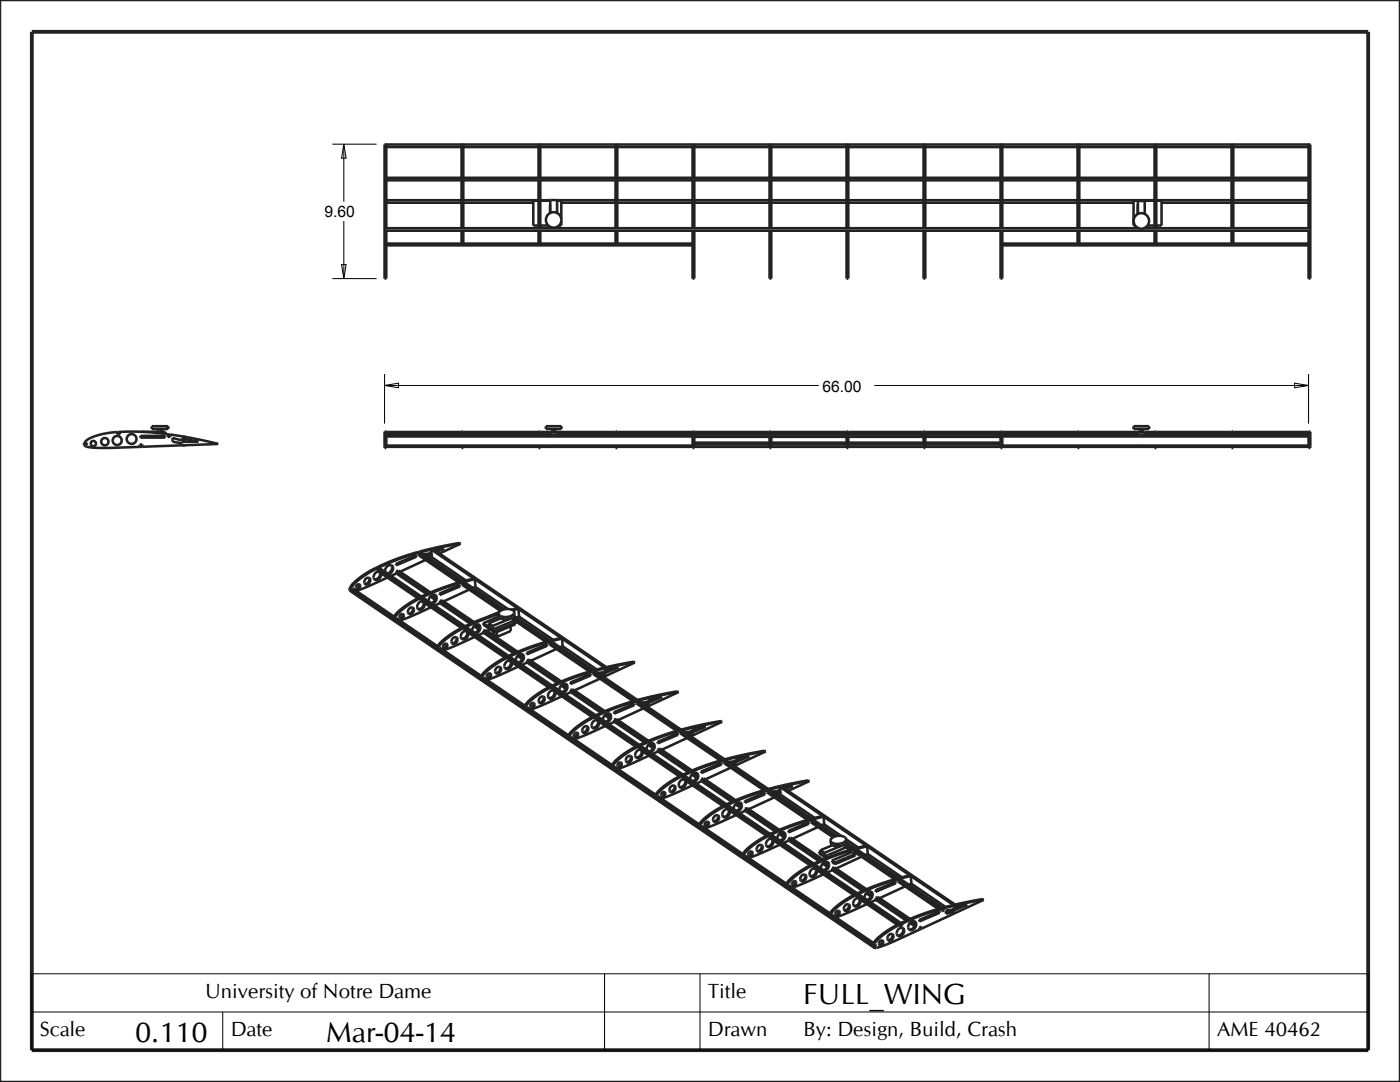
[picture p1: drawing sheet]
<svg xmlns="http://www.w3.org/2000/svg" width="279mm" height="216mm" viewBox="0 0 279 216" stroke-linecap="round" stroke-linejoin="round" font-family="sans-serif">
<defs><g id="words">
<g font-size="5.8">
<text x="160.3" y="200.3">FULL_WING</text>
<text x="27" y="207.9">0.110</text>
<text x="65.1" y="207.9">Mar-04-14</text>
</g>
<g font-size="4.1">
<text x="40.9" y="199.1">University of Notre Dame</text>
<text x="141.3" y="199.1">Title</text>
<text x="7.9" y="206.7">Scale</text>
<text x="46" y="206.7">Date</text>
<text x="141.3" y="206.7">Drawn</text>
<text x="160.3" y="206.7">By: Design, Build, Crash</text>
<text x="242.9" y="206.7">AME 40462</text>
</g>
<g font-size="3.1">
<text x="64.8" y="43.4">9.60</text>
<text x="164.1" y="78.1">66.00</text>
</g>
</g></defs>
<g fill="none" stroke="#222226" stroke-width=".51">
<path d="M0 0h279.4v215.9h-279.4zM76.7 28.9h.4v6.6M76.7 36h184.8M76.7 35.5h184.8M77.1 36v9.5M77.1 39.9h15M77.1 29.3h15M92.1 35.5v-6.6h.4v6.6M92.1 36v9.5M92.5 36v9.5M92.5 39.9h15M92.5 29.3h15"/>
<path d="M107.5 35.5v-6.6h.3v6.6M107.5 36v9.5M107.8 36v9.5M107.8 39.9h2M107.8 29.3h15M111.2 39.9h11.6M122.8 35.5v-6.6h.4v6.6M122.8 36v9.5M123.2 36v9.5M123.2 39.9h15M123.2 29.3h15M138.2 35.5v-6.6h.4v6.6"/>
<path d="M138.2 36v9.5M138.6 36v9.5M138.6 39.9h15M138.6 29.3h15M153.6 35.5v-6.6h.3v6.6M153.6 36v9.5M153.9 36v9.5M153.9 39.9h15M153.9 29.3h15M168.9 35.5v-6.6h.4v6.6M168.9 36v9.5M169.3 36v9.5"/>
<path d="M169.3 39.9h15M169.3 29.3h15M184.3 35.5v-6.6h.4v6.6M184.3 36v9.5M184.7 39.9h15M184.7 29.3h15M184.7 36v9.5M199.7 35.5v-6.6h.3v6.6M199.7 36v9.5M200 39.9h15M200 29.3h15M200 36v9.5"/>
<path d="M215 35.5v-6.6h.4v6.6M215 36v9.5M215.4 39.9h15M215.4 29.3h15M215.4 36v9.5M230.4 35.5v-6.6h.4v6.6M230.4 36v9.5M230.8 39.9h15M230.8 29.3h15M230.8 36v9.5M245.8 35.5v-6.6h.3v6.6M245.8 36v9.5"/>
<path d="M246.1 39.9h15M246.1 29.3h15M246.1 36v9.5M261.1 36v9.5M261.5 28.9h-.4v6.6M76.7 46h184.8M76.7 45.5h150.5M77.1 46v9.6h-.4v-26.8h184.8v26.8h-.4v-9.6M77.1 49h61.1M77.1 48.6h61.1M77.1 40.5h15M92.1 46v2.6"/>
<path d="M92.5 46v2.6M92.5 40.5h13.9M107.5 40.1h-1.1v4.9h1.1M107.5 46v2.6M107.8 46v2.6M107.8 45h1.6M107.8 40.1h2M109.8 40.8v1.7M109.8 42.5v-2.6h1.4v2.6M111.2 40.1h.8v3.5M112 44.2v.8h-.4M112 40.5h10.8"/>
<path d="M122.8 46v2.6M123.2 46v2.6M123.2 40.5h15M138.2 46v9.6h.4v-9.6M138.6 40.5h15M153.6 46v9.6h.3v-9.6M153.9 40.5h15M168.9 46v9.6h.4v-9.6M169.3 40.5h15M184.3 46v9.6h.4v-9.6M184.7 40.5h15M199.7 46v9.6h.3v-9.6"/>
<path d="M200 49h61.1M200 48.6h61.1M200 40.5h15M215 46v2.6M215.4 40.5h10.8M215.4 46v2.6M227.1 40.8v1.9M227.1 42.7v-2.6h1.4v2.6M228.3 45.5h33.2M229 45h1.4M230.4 40.1h-4.2v4.9h.3M230.4 46v2.6"/>
<path d="M230.8 40.1h1v4.9h-1M230.8 46v2.6M231.8 40.5h14M245.8 46v2.6M246.1 40.5h15M246.1 46v2.6M16.8 88.8l.6 .3 2 .3 8.5-.2M16.8 88.3h.5v.5h-.5zM23.4 86.2l-2.1 .3-2.1 .5-1.5 .6-.9 .7M23.4 86.2v.5h.5v-.5a51.1 51.1 0 0 1 9.6 .4v.6h.5v-.5M23.4 86.2h.5M27.9 89.2h.5"/>
<path d="M27.9 89.2v-.5h.5v.5M28.2 86.2h4.8v.4M32.8 86.2v.3M33.5 86.7h.5M34 86.7l4.7 .8 4.8 1.1-15.1 .5M36.6 87.1l.3 .1M36.6 87.1h.1M36.6 87.5v.6M36.9 88.8h-.3M36.9 87.6v.5M76.7 86.1h.4v3.3h-.4zM76.7 89.1l184.8 .1"/>
<path d="M76.7 88.6h.4M76.7 86.7h184.8M76.7 86.6h.4M77.1 88.9h61.1M77.1 87.1h61.1M77.1 86.7h15M77.1 86.2h15M92.1 87.1v-1h.4v1M92.1 88.9v.5h.4v-.5M92.1 86.6h.4M92.5 86.7h15M92.5 86.2h15"/>
<path d="M107.5 87.1v-1h.3v1M107.5 88.9v.5h.3v-.5M107.5 86.6h.3M107.8 86.7h2M107.8 86.2h2M109.8 86.7v-.5h1.4v.5M109.8 88.9h1.4M111.2 86.7h11.6M111.2 86.2h11.6M122.8 87.1v-1h.4v1M122.8 88.9v.5h.4v-.5M122.8 86.6h.4"/>
<path d="M123.2 86.7h15M123.2 86.2h15M138.2 86.1h.4v3.3h-.4zM138.2 88.6h.4M138.2 86.6h.4M138.6 88.7h15M138.6 88.3h15M138.6 87.2h15M138.6 86.7h15M138.6 86.2h15M153.6 86.1h.3v3.3h-.3zM153.6 88.6h.3"/>
<path d="M153.6 86.6h.3M153.9 88.7h15M153.9 88.3h15M153.9 87.2h15M153.9 86.7h15M153.9 86.2h15M168.9 86.1h.4v3.3h-.4zM168.9 88.6h.4M168.9 86.6h.4M169.3 88.7h15M169.3 88.3h15M169.3 87.2h15"/>
<path d="M169.3 86.7h15M169.3 86.2h15M184.3 86.1h.4v3.3h-.4zM184.3 88.6h.4M184.3 86.6h.4M184.7 88.7h15M184.7 88.3h15M184.7 87.2h15M184.7 86.7h15M184.7 86.2h15M199.7 86.1h.3v3.3h-.3zM199.7 88.6h.3"/>
<path d="M199.7 86.6h.3M200 88.9h61.1M200 87.1h61.1M200 86.7h15M200 86.2h15M215 87.1v-1h.4v1M215 88.9v.5h.4v-.5M215 86.6h.4M215.4 86.7h11.7M215.4 86.2h11.7M227.1 86.7v-.5h1.4v.5M227.1 88.9h1.4"/>
<path d="M228.5 86.7h1.9M228.5 86.2h1.9M230.4 87.1v-1h.4v1M230.4 88.9v.5h.4v-.5M230.4 86.6h.4M230.8 86.7h15M230.8 86.2h15M245.8 87.1v-1h.3v1M245.8 88.9v.5h.3v-.5M245.8 86.6h.3M246.1 86.7h15M246.1 86.2h15"/>
<path d="M261.1 86.1h.4v3.3h-.4zM261.1 88.6h.4M261.1 86.6h.4M69.7 117.4l.1 .4 104.6 71.2M69.7 117.4l104.6 71.2M69.8 117.4h-.1M69.8 117.4l.2 .1M70 117.5l.7-.9 1.1-1.1 1.6-1.1 1.8-1v.4l8.2 5.6M70 117.5l.3-.1 8.3 5.6M75 113.3l-3.3 2.1-1.3 1.1-.6 .9M75 113.3l104.6 71.2M75.4 113.1h.1"/>
<path d="M75.4 113.1l.2 .1M75.4 113.1l-.4 .2M75.4 113.1l104.6 71.2M75.6 113.2v.1M77.3 115.3l-6.2 2.6M79.1 114v.4M79.1 114l.4-.2 6.4 4.4M79.1 114l6.4 4.4M79.1 114.4l-1.1 .5M79.1 114.4l6.1 4.1M83.5 110.4l8.7 5.8M83.5 110.3l-.2-.1-3 .9-4.9 2"/>
<path d="M83.5 110.3l-4 1.3-3.9 1.6M83.5 110.3v.5l8.1 5.4M83.7 119.2l-3.1 1.9-1.3 1.1-.7 .8M83.7 110.1l-.3 .1M83.7 110.1l16.9 11.5M84.1 119v.1M84.1 119l.2 .2M84.3 119.2h.1M84.9 111.7l-5.1 2.4M85.9 119l.9 .7M86.1 109.6l.2-.1 34.6 23.6M86.1 109.6l.1 1.6 6.8 4.6"/>
<path d="M86.1 109.6l34.6 23.6M86.1 109.7l-2.2 .5M86.1 118.8l.8 .6M86.2 111.1l-.5 .3M86.6 118.7l.3 .2M87.8 119.9v.4M87.8 119.9l.4-.1 6.4 4.3M87.8 119.9l6.4 4.4M91.9 108.5l-.3-.1-2.2 .4-5.7 1.3M91.9 108.5l-4.2 1.9M91.9 108.5l-5.5 1.1M92 116.1l-4 1.3-3.9 1.6"/>
<path d="M92.2 116.3l8 5.4M92.2 116.2l-4 1.3-3.9 1.7M92.2 116.2v.5l7.7 5.2M92.6 116.1l2.2-.5v1.5M93.6 117.7l-5.1 2.3M94.6 115.4l-2.2 .6M94.8 117.1l-.4 .2M94.8 117.1l6.6 4.4M78.6 123l-.1 .3 .2 .2M78.7 123.5l.6-1 1.3-1.1 3.3-2v.4l8.2 5.5M78.7 123.5l.3-.2 8.3 5.7M86 121.2l-6.2 2.6"/>
<path d="M87.3 129l-.1 .3 .2 .1M87.4 129.4l.6-1 1.3-1.1 3.3-2v.4l8.2 5.5M87.4 129.4l.3-.2 8.3 5.7M87.8 120.3l-1.1 .5M87.8 120.3l6.1 4.2M92.4 125.1l-3.1 1.9-1.3 1.1-.7 .9M92.8 125h.1M92.8 125l.2 .1M93 125.1h.1M94.6 125l.9 .6M94.7 127.1l-6.2 2.7M94.8 124.7l.8 .6"/>
<path d="M95.3 124.6l.3 .2M96 134.9l-.1 .3 .2 .1M96.1 135.3l.6-1 1.3-1 3.3-2.1v.4l8.2 5.6M96.1 135.3l.3-.1 8.3 5.6M96.4 124.4l2.4 1.6M96.5 124.6l2.3 1.7M96.5 125.9l.4-.2 6.4 4.4M96.5 125.9v.4M96.5 125.9l6.4 4.3M96.5 126.3l-1.1 .5M96.5 126.3l6.1 4.1M97.5 124.4l.1 .7 .8 .5"/>
<path d="M97.5 124.4l.8 .5M97.9 125.6l-.7 .3M98.3 124.9l.1 .7M98.4 126v.5l.8 .6M98.8 126v.3M98.9 125.4h.1M99 125.3h.1M99.1 126.1l.1 1M99.5 122.4l-3.3 1.1-3.4 1.5M99.5 122.6l-3.2 1.1-3.3 1.4M99.7 122.1l-2.3 1M99.9 123.4l-2.4 1"/>
<path d="M101.1 131.1l-3.1 1.9-1.3 1.1-.7 .8M101.5 130.9h.1M101.5 130.9l.2 .1M101.6 123.5l-3.3 1.4M101.7 131h.1M101.8 124.2h.1M101.9 125l.1 .9-2.8 1.2M102.3 121.8h.1M102.3 121.8l1.2-.3v1.5M102.3 123.2h.1M102.4 123.2l6.9 4.8M102.4 123.2h-.1"/>
<path d="M102.4 123.2v.7l-4 1.7M102.4 123.9l.5 .3M102.4 123.6l6.6 4.5M102.6 122.9l64.5 43.9M102.9 124.2l-4.1 1.8M102.9 124.2v.3l-4.1 1.8M103.3 121.4l-1.2 .3M103.3 130.9l.9 .6M103.4 133l-6.2 2.7M103.5 130.7l.8 .5M103.5 123l-.4 .2M103.5 123l6.9 4.7"/>
<path d="M104 130.5l.3 .2M105.2 131.8v.4M105.2 131.8l.4-.2 6.4 4.4M105.2 131.8l6.4 4.4M105.2 132.2l-1.1 .5M105.2 132.2l6.1 4.1M109.6 128.1l8.4 5.8M109.6 128.1l-.2-.2-3 1-4.9 2M109.6 128.1l-4 1.3-3.9 1.6M109.6 128.1v.4l8.1 5.5M109.8 137l-3.1 1.9-1.3 1.1-.7 .8M110.2 136.8h.1"/>
<path d="M110.2 136.8l.2 .1M110.4 136.9v.1M111 129.5l-5.1 2.4M112 136.8l.9 .6M112.1 138.9l-6.2 2.7M112.2 127.4l-.2-.1-2.2 .5M112.2 127.4l-2.2 .6M112.2 127.4v1.5M112.2 136.6l.8 .5M112.2 128.9l-.4 .3M112.2 128.9l6.9 4.7M112.7 136.4l.3 .3"/>
<path d="M113.9 137.7v.4M113.9 137.7l.4-.2 6.4 4.4M113.9 137.7l6.4 4.4M113.9 138.1l-1.1 .5M113.9 138.1l6.1 4.1M118.3 134l8.4 5.8M118.3 134l-.2-.1-3 .9-4.9 2M118.3 134l-4 1.3-3.9 1.6M118.3 134v.5l8.1 5.4M119.7 135.4l-5.1 2.4M120 134.2l.4 .3M120.7 133.2h.1"/>
<path d="M120.7 133.8v.3M120.9 133.1l-.2 .1M120.9 133.1h.1M121 133.1l-2.5 .7M121 133.1h.1M121 133.7v.3M126.7 132.2l-3.7 .7-4.3 1M126.7 132.2l-.5-.1-5.2 1M126.7 132.2l-6.2 2.9M127 140l8.4 5.7M127 139.9l-.2-.1-3 .9-4.9 2M127 139.9l-4 1.3-3.9 1.7"/>
<path d="M127 139.9v.5l8.1 5.4M135.4 138.1l-.3-.1-1.9 .3-6 1.4M135.4 138.1l-6.2 2.9M135.4 138.1l-4 .7-4 1M104.7 140.8l-.1 .3 .2 .1M104.8 141.2l.6-.9 1.3-1.1 3.3-2.1v.4l8.2 5.6M104.8 141.2l.3-.1 8.3 5.6M113.4 146.7l-.1 .3 .2 .2M113.5 147.2l.6-1 1.3-1.1 3.3-2.1v.5l8.2 5.5M113.5 147.2l.3-.2 8.3 5.6M118.5 142.9l-3.1 1.9-1.3 1.1-.7 .8M118.9 142.7h.1"/>
<path d="M118.9 142.7l.2 .2M119.1 142.9h.1M120.7 142.7l.9 .7M120.8 144.9l-6.2 2.6M120.9 142.5l.8 .6M121.4 142.4l.3 .2M122.1 152.6l-.1 .3M122.6 143.6v.4M122.6 143.6l.4-.1 6.4 4.3M122.6 143.6l6.4 4.4M122.6 144l-1.1 .5M122.6 144l6.1 4.2"/>
<path d="M127.2 148.8l-3.1 1.9-1.3 1.1-.7 .8M127.8 148.8h.1M128.4 141.3l-5.1 2.4M129.4 148.6l.9 .7M129.5 150.8l-6.2 2.6M129.6 148.4l.8 .6M130.1 148.3l.3 .2M130.8 158.6l-.1 .3M131.3 149.5v.5M131.3 149.5l.4-.1 6.4 4.4M131.3 149.5l6.4 4.4M131.3 150l-1.1 .4"/>
<path d="M131.3 150l6.1 4.1M135.6 154.9l-8.2-5.5v-.4l-3 1.8-1.9 1.7-.3 .6 .3-.2 8.3 5.7M135.7 145.9l8.4 5.8M135.7 145.8l-.2-.1-3.4 1.1-4.5 1.9M135.7 145.8l-4 1.3-3.9 1.7M135.7 145.8v.5l8.1 5.5M135.9 154.8l-3.1 1.8-1.3 1.1-.7 .9M136.3 154.6h.1M136.5 154.7h.1M137.1 147.3l-5.1 2.3M138.1 154.6l.9 .6M138.2 156.7l-6.2 2.7"/>
<path d="M138.3 154.3l.8 .6M138.8 154.2l.3 .2M140 155.5l6.4 4.4M140 155.5l.4-.2 6.4 4.4M140 155.5v.4M140 155.9l-1.1 .5M140 155.9l6.1 4.1M144.1 144l-.3-.1-1.9 .3-6 1.4M144.1 144l-6.2 2.9M144.1 144l-4 .8-4 .9M144.4 151.8l8.4 5.8M144.4 151.8l-.2-.2-3 1-4.9 2"/>
<path d="M144.4 151.8l-4 1.2-3.9 1.7M144.4 151.8v.4l8.1 5.5M145.8 153.2l-5.1 2.3M152.8 149.9l-.3-.1-1.9 .3-6 1.4M152.8 149.9l-6.2 2.9M152.8 149.9l-4 .8-4 1M153.1 157.7l8.7 5.9M153.1 157.7l-.2-.1-3 .9-4.9 2M153.1 157.7l-4.5 1.4-3.4 1.5M153.1 157.7v.5l8.1 5.4M154.5 159.1l-5.1 2.4M155.7 157l.1 1.6 6.8 4.6"/>
<path d="M155.7 157l34.6 23.6M155.7 157l.2-.1 34.6 23.6M155.7 157l-2.2 .6M155.8 158.5l-.5 .3M161.5 155.9l-.3-.2-2.2 .4-5.7 1.3M161.5 155.9l-4.2 1.9M161.5 155.9l-5.5 1M139.5 164.5l-.1 .3M144.3 160.8l-8.2-5.5v-.4l-3 1.8-1.9 1.7-.3 .6 .3-.2 8.3 5.7M144.6 160.7l-3.1 1.9-1.3 1.1-.7 .8M145 160.5h.1M146.8 160.5l.9 .6"/>
<path d="M146.9 162.6l-6.2 2.7M147 160.3l.8 .5M147.5 160.1l.3 .2M148.2 170.4l-.1 .3 .2 .1M148.3 170.8l.6-.9 1.3-1.1 3.3-2.1v.4l8.2 5.6M148.3 170.8l.3-.1 8.3 5.6M148.7 161.4l6.4 4.4M148.7 161.4l.4-.2 6.4 4.4M148.7 161.4v.4M148.7 161.8l-1.1 .5M148.7 161.8l6.1 4.1M153 166.8l-8.2-5.6v-.4l-3 1.8-1.9 1.8-.3 .5 .3-.1 8.3 5.6"/>
<path d="M153.3 166.6l-3.1 1.9-1.3 1.1-.7 .8M153.7 166.4l.2 .1M153.7 166.4h.1M153.9 166.5v.1M155.5 166.4l.9 .7M155.6 168.6l-6.2 2.6M155.7 166.2l.8 .5M156.2 166l.3 .3M156.9 176.3l-.1 .3 .2 .2M157 176.8l.6-1 1.3-1.1 3.3-2v.4l8.2 5.5M157 176.8l.3-.2 8.3 5.7M157.4 167.3l6.4 4.4"/>
<path d="M157.4 167.3l.4-.2 6.4 4.4M157.4 167.3v.4M157.4 167.7l-1.1 .5M157.4 167.7l6.1 4.1M161.6 163.5l-4 1.2-3.9 1.7M161.8 163.7l4.8 3.2M161.8 163.6l-4 1.3-3.9 1.6M161.8 163.6v.5l4.4 3M162 172.5l-3.1 1.9-1.3 1.1-.7 .8M162.2 163.5l2.2-.5v1.5M162.4 172.3l.2 .2M162.4 172.3h.1"/>
<path d="M162.6 172.5h.1M163.2 165l-5.1 2.4M163.5 170v.3l1.4 .9M163.5 170l.3 .2M163.8 169.7v.6l.8 .6M163.8 169.7l.7 .5M163.8 169.8l-.3 .2M164.2 162.8l-2.2 .6M164.2 172.3l.9 .7M164.3 174.5l-6.2 2.6M164.4 172.1l.8 .6M164.4 164.5l-.4 .2"/>
<path d="M164.4 164.5l3.5 2.3M164.5 170.2l.1 .7M164.6 171v.3M164.7 170.8l.5 .3M164.9 172l.3 .2M165.3 170.6h.1M166 171.7l.6 .4M166.1 172l.5 .4M166.1 173.2l6.4 4.4M166.1 173.2l.4-.1 6.4 4.3M166.1 173.2v.4M166.1 173.6l-1.1 .5"/>
<path d="M166.1 173.6l6.1 4.2M166.2 168.6l-2.4 1.1M166.6 172.1v.3M167.8 168.8l-3.3 1.4M168 169.4h.1M168.1 169.4h.1M168.6 168.5h.1M168.6 168.5l.1 .7-4.1 1.7M168.6 168.7l1.3 .8M168.6 169l.9 .6M168.7 168.4l1.5 1M168.9 167.5l2.4 1.6"/>
<path d="M168.9 168l19.4 13.3M170.1 170l.6 .4M170.5 169.6l8.4 5.7M170.5 169.5l-.2-.1-3 .9-4.9 2M170.5 169.5l-4 1.3-3.9 1.7M170.5 169.5v.5l8.1 5.5M170.7 170.4v.3l-4.1 1.7M170.7 170.4l-4.1 1.7M170.7 178.4l-3.1 1.9-1.3 1.1-.7 .9M170.9 169.4l2.2-.5v1.5M171.1 178.2l.2 .2M171.1 178.2v.1"/>
<path d="M171.3 178.4h.1M171.9 170.9l-5.1 2.4M172.9 168.7l-2.2 .6M172.9 178.2l.9 .7M173.1 178l.8 .6M173.1 170.4l-.4 .2M173.1 170.4l6.9 4.7M173.6 177.9l.3 .2M174.8 179.2l6.4 4.3M174.8 179.2l.4-.2 6.4 4.4M174.8 179.2v.4M174.8 179.6l-1.1 .5"/>
<path d="M174.8 179.6l6.1 4.1M179.2 175.5l8.7 5.9 .4-.1M179.2 175.5l-.2-.2-3 .9-4.9 2M179.2 175.5l-4 1.2-3.9 1.7M179.2 175.5v.4l8.1 5.5M179.6 175.3l2.2-.5v1.5M180.6 176.9l-5.1 2.3M181.6 174.7l-2.2 .5M181.8 176.3l-.4 .2M181.8 176.3l6.9 4.7M196.3 179.6l-3.7 .6-4.3 1.1M196.3 179.6l-.5-.1-5.2 1"/>
<path d="M196.3 179.6l-12.4 5.7M165.6 182.3l-.1 .2 .2 .2M165.7 182.7l.6-1 1.3-1.1 3.3-2v.4l8.2 5.5M165.7 182.7l.3-.2 8.3 5.7M173 180.4l-6.2 2.7M174.3 188.6l.1 .4M174.3 188.6l.4-.2 .1 .5-.4 .1M174.3 188.2l-.1 .3 .2 .1 .1-.3M174.5 188.3h.1M179.4 184.4l-3.1 1.9-1.3 1.1-.7 .8M179.6 184.5l-3.1 1.8-1.2 1.1-.8 .9M179.8 184.2l.2 .1"/>
<path d="M179.8 184.2h.1M180 184.3l.1 .4-.5 .2v-.4M180 184.3l-.4 .2M181.6 184.2l.9 .6M181.8 184l.8 .5M182.3 183.8l.3 .2M183.5 185.5l-6.7 3-1.8 .6-.6-.1M183.9 185.3v-.4l-.4 .2v.4M183.9 185.3l-.4 .2M187.7 181.2l-4 1.3-3.9 1.7M188.3 181.3l.1 .4-.5 .1v-.4l-1.6 .4-3.3 1.2-3 1.3M189.6 181.6l.4 .3"/>
<path d="M190.3 180.6h.1M190.3 181.1v.4M190.5 180.5h.1M190.5 180.5l-.2 .1M190.6 180.5l-2.5 .6M190.6 180.5h.1M190.6 181.1v.2"/>
</g>
<path d="M6.3 6.3h266.7v203.2h-266.7z" fill="none" stroke="#222226" stroke-width=".76" stroke-linecap="butt"/>
<g fill="none" stroke="#000" stroke-width=".2">
<path d="M66.3 28.8h8.9M68.6 28.8l.5 2.8h-.9zM68.6 28.8v11.5M66.3 55.6h8.9M68.2 52.8h.9l-.5 2.8zM68.6 44.1v11.5M76.7 76.9l2.8-.4v.9zM76.7 74.6v9.9M76.7 76.9h86.7M174.5 76.9h86.6M258.4 76.5l2.7 .4-2.7 .5zM261.1 74.6v9.9"/>
<path d="M6.3 194.3h266.7v15.2h-266.7zM120.6 194.3v15.2M139.7 194.3v15.2M241.3 194.3v15.2M6.3 201.9h266.7M44.4 201.9v7.6"/>
</g>
<!-- layer: 02___PRT_ALL_AXES -->
<g fill="none" stroke="#222226" stroke-width=".51">
<path d="M28 87h5v.3h-5zM30.3 85h3.3v.6h-3.3zM31.6 85.6v.6M32.1 85.6v.6M32.3 85.6v.6M33.4 85v.6M34.4 87.4l1.9 .5v-.4l3.3 .6h-3.2v.4l-2-.4zM108.9 85h3.1v.6h-3.1zM110.2 85.6v.6M110.8 85.6v.6M226.2 85h3.1v.6h-3.1zM227.5 85.6v.6"/>
<path d="M228.1 85.6v.6M71.2 116.8l.4-.2 .3 .2-.1 .4-.4 .3h-.2l-.2-.2zM71.6 116.6v.5l-.5 .3M73.6 115.3l.1 .4-.2 .4-.3 .3-.4 .1M73.6 115.3h-.4l-.3 .4-.2 .4 .1 .4M73.6 115.3l.3 .4-.2 .6-.4 .3-.5-.1M75.6 114.1l-.5 .1-.4 .4-.1 .5 .1 .5M75.8 114.2v.5l-.2 .5-.4 .3-.5 .1M76 114.3v.6l-.3 .6-.5 .2-.5-.1M78.1 112.8l.3 .3v.6l-.4 .6-.5 .2M78.1 112.8h-.5l-.4 .3-.3 .5v.5M78.1 112.8l.2 .4-.2 .5-.3 .5-.5 .2"/>
<path d="M79 112.5l4.1-1.7v.3l-4 1.7zM82.9 110.9v.1M82.9 111l-3.9 1.6M82.9 111l.2 .1M84.3 120l-.5 .1-.4 .4-.1 .6 .1 .4M85.8 110.5v.3M85.8 110.5l.2 .1M85.8 110.8l.2 .1M85.8 110.8l-.8 .1M86 110.6v.3M86 110.9l-.8 .2M86.1 110l-.2 .1v.3l-1.4 .2"/>
<path d="M86.1 110.3l-.3 .2M86.1 110.5l-.1 .1M86.8 118.7l.3 .4v.5l-.4 .6-.5 .3M86.8 118.7h-.5l-.4 .3-.3 .5v.5M86.8 118.7l.2 .4-.2 .6-.3 .4-.5 .2M86.8 109.9l1.8-.4-1.4 .6M87.6 109.7l-.6 .3M87.7 118.4l4.1-1.7v.3l-4 1.7zM91.6 116.8v.1M91.6 116.9l-3.9 1.6M91.6 116.9l.2 .1M79.9 122.7l.4-.2 .3 .2-.1 .5-.4 .3-.2-.1-.2-.1z"/>
<path d="M80.3 122.5v.6l-.5 .2M82.3 121.2l.1 .4-.2 .5-.3 .3h-.4M82.3 121.2l-.4 .1-.3 .3-.2 .4 .1 .4M82.3 121.2l.3 .4-.2 .6-.4 .3-.5-.1M84.5 120.1v.5l-.2 .5-.4 .4h-.5M84.7 120.3v.5l-.3 .6-.5 .3-.5-.2M89 128.4l-.5 .3v.6M89 128.4l.3 .3-.1 .4-.4 .3-.3-.1M89 128.4v.6l-.5 .3M91 127.2l.1 .3-.2 .5-.3 .3h-.4M91 127.1l-.4 .1-.3 .3-.2 .4 .1 .4M91 127.1l.3 .4-.2 .6-.4 .4-.5-.2"/>
<path d="M93 125.9l-.5 .1-.4 .4-.1 .6 .1 .4M93.2 126.1v.5l-.2 .5-.4 .3h-.5M93.4 126.2v.6l-.3 .5-.5 .3-.5-.2M95.5 124.6l.3 .4v.6l-.4 .5-.5 .3M95.5 124.6h-.5l-.4 .4-.3 .4v.6M95.5 124.6l.2 .5-.2 .5-.3 .4-.5 .3M97.7 134.4l-.5 .2v.6M97.7 134.4l.3 .2-.1 .4-.4 .3-.3-.1M97.7 134.4v.5l-.5 .3M99.5 122.5l.2 .7 .6 .3 1.1 .1 .9-.4M99.6 123l-3.2 1.4 .1 .2M99.7 133.1l.1 .1"/>
<path d="M99.7 133.1h-.4l-.3 .3-.2 .5 .1 .3M99.7 133.1l.3 .4-.2 .5-.4 .4-.5-.2M99.8 133.2h.1M99.8 133.2v.4l-.2 .4-.3 .2h-.4M101.7 131.8l-.5 .2-.4 .4-.1 .5 .1 .4M101.9 132v.5l-.2 .5-.4 .3h-.5M102.1 132.1v.6l-.3 .5-.5 .3-.5-.2M102.4 123.2h-.1M102.6 122.2l.1 .6-.3 .4M102.6 122.2l-.1-.3-.4-.2-1.1-.2-1.1 .4-.4 .6M102.6 122.2l-.4 .6-1 .3-1.1-.1-.4-.2-.2-.3M104.2 130.5l.3 .4v.6l-.4 .5-.5 .3"/>
<path d="M104.2 130.5l-.5 .1-.4 .3-.3 .5v.5M104.2 130.5l.2 .5-.2 .5-.3 .5-.5 .2M105.1 130.3l4.1-1.7v.3l-4 1.7zM108.4 139l.1 .4-.2 .4-.3 .3-.4 .1M108.4 139h-.4l-.3 .3-.2 .5 .1 .4M108.4 139l.3 .4-.2 .6-.4 .3-.5-.1M109 128.6v.1M109 128.7l-3.9 1.7M109 128.7l.2 .2M110.4 137.8l-.5 .1-.4 .4-.1 .5 .1 .5M110.6 137.9v.5l-.2 .5-.4 .3-.5 .1M110.8 138v.6l-.3 .6-.5 .2-.5-.1"/>
<path d="M112.9 136.5l.3 .3v.6l-.4 .6-.5 .2M112.9 136.5h-.5l-.4 .3-.3 .5v.5M112.9 136.5l.2 .4-.2 .5-.3 .5-.5 .2M113.8 136.2l4.1-1.7v.3l-4 1.7zM117.7 134.6h.1M117.7 134.6l-3.9 1.7M117.7 134.6l.2 .2M119.3 134.3l1.4-.2v-.3l2.7-.6-2.6 1.1M120.6 134.2v.2M120.6 134.2l.2 .1M120.6 134.4l.2 .2M120.6 134.4l-.8 .2"/>
<path d="M120.8 134.3v.3M120.8 134.6l-.8 .2M122.4 133.4l-1.8 .8M131.1 139.3l-1.8 .8M106.4 140.3l-.5 .3v.5M106.4 140.3l.3 .2-.1 .5-.4 .2-.3-.1M106.4 140.3v.5l-.5 .3M115.1 146.2l-.5 .3v.5M115.1 146.2l.3 .2-.1 .5-.4 .3-.3-.2M115.1 146.2v.6l-.5 .2M116.5 145.1l.5-.2 .4 .3-.1 .6-.5 .4h-.4l-.2-.3v-.4zM117.1 144.9l.1 .4-.2 .4-.3 .4h-.4"/>
<path d="M119.1 143.7l-.5 .1-.4 .4-.1 .5 .1 .5M119.3 143.8v.5l-.2 .5-.4 .4h-.5M119.5 144v.5l-.3 .6-.5 .2-.5-.1M121.6 142.4l.3 .3v.6l-.4 .6-.5 .3M121.6 142.4h-.5l-.4 .3-.3 .5v.5M121.6 142.4l.2 .4-.2 .5-.3 .5-.5 .2M122.5 142.1l4.1-1.7v.3l-4 1.7zM123.8 152.1l-.5 .3v.6M123.8 152.1l.3 .3-.1 .4-.4 .3-.3-.1M123.8 152.1v.6l-.5 .3M125.8 150.8l.1 .1M125.8 150.8l-.4 .1-.3 .3-.2 .4 .1 .4"/>
<path d="M125.8 150.8l.3 .4-.2 .6-.4 .4-.5-.2M125.9 150.9h.1M125.9 150.9v.4l-.2 .4-.3 .3h-.4M126.4 140.5v.1M126.4 140.6l-3.9 1.6M126.4 140.6l.2 .1M127.8 149.6l-.5 .1-.4 .4-.1 .6 .1 .4M128 149.7v.6l-.2 .4-.4 .4h-.5M128 140.2l1.4-.2v-.3l2.7-.6-2.6 1.1M128.2 149.9v.5l-.3 .6-.5 .3-.5-.2M129.1 149.7v-.6l.3-.5 .5-.3 .5 .1 .2 .4v.5l-.4 .5-.5 .3M129.3 140.1v.3"/>
<path d="M129.3 140.1l.2 .1M129.3 140.4l.2 .1M129.3 140.4l-.8 .2M129.5 140.2v.3M129.5 140.5l-.8 .2M130.3 148.3l.2 .4-.2 .6-.3 .4-.5 .2M131.2 148l4.1-1.7v.3l-4 1.7zM132.5 158l-.5 .3v.6M132.5 158l.3 .3-.1 .4-.4 .3-.3-.1M132.5 158v.6l-.5 .3M134.5 156.8h.1M134.5 156.8h-.4l-.3 .3-.2 .5 .1 .3"/>
<path d="M134.5 156.8l.3 .3-.2 .6-.4 .4-.5-.2M134.6 156.8v.1M134.6 156.9v.3l-.2 .5-.3 .2h-.4M135.1 146.4v.1M135.1 146.5l-3.9 1.6M135.1 146.5l.2 .1M136.5 155.5l-.5 .2-.4 .4-.1 .5 .1 .4M136.7 155.7v.5l-.2 .5-.4 .3h-.5M136.7 146.1l1.4-.1v-.4l2.7-.6-2.6 1.1M136.9 155.8v.6l-.3 .5-.5 .3-.5-.2M138 146v.3M138 146l.2 .1"/>
<path d="M138 146.3l-.8 .2M138 146.3l.2 .1M138.2 146.1v.3M138.2 146.4l-.8 .2M139 154.2l.3 .4v.6l-.4 .5-.5 .3M139 154.2h-.5l-.4 .4-.3 .5v.5M139 154.2l.2 .5-.2 .5-.3 .4-.5 .3M139.8 145.2l-1.8 .8M139.9 154l4.1-1.8v.3l-4 1.8zM143.8 152.3v.1M143.8 152.4l.2 .1M143.8 152.4l-3.9 1.6"/>
<path d="M145.4 152l1.4-.1v-.4l2.7-.6-2.6 1.2M146.7 151.9l.2 .2M146.7 151.9v.3M146.7 152.2l-.8 .2M146.7 152.2l.2 .1M146.9 152.1v.2M146.9 152.3l-.8 .2M148.5 151.2l-1.8 .7M148.6 159.9l4.1-1.7v.3l-4 1.7zM152.5 158.2v.1M152.5 158.3l.2 .2M152.5 158.3l-3.9 1.7"/>
<path d="M155.4 157.8l.2 .2M155.4 157.8v.3M155.4 158.1l-.8 .2M155.4 158.1l.2 .2M155.6 158v.3M155.6 158.3l-.8 .2M155.7 157.4h-.2v.4l-1.4 .2M155.7 157.7l-.3 .1M155.7 157.9l-.1 .1M156.4 157.2l1.8-.3-1.4 .6M157.2 157.1l-.6 .2M140.8 164.1l.4-.1 .3 .2-.1 .4-.4 .3h-.2l-.2-.2z"/>
<path d="M141.2 164v.5l-.5 .3M143.2 162.7l.1 .4-.2 .4-.3 .3-.4 .1M143.2 162.7h-.4l-.3 .3-.2 .5 .1 .4M143.2 162.7l.3 .4-.2 .6-.4 .3-.5-.1M145.2 161.4l-.5 .2-.4 .4-.1 .5 .1 .4M145.4 161.6v.5l-.2 .5-.4 .3h-.5M145.6 161.7v.6l-.3 .6-.5 .2-.5-.2M147.7 160.2l.3 .3v.6l-.4 .6-.5 .2M147.7 160.2h-.5l-.4 .3-.3 .5v.5M147.7 160.2l.2 .4-.2 .5-.3 .5-.5 .2M149.9 169.9l-.5 .3v.5M149.9 169.9l.3 .2-.1 .5-.4 .2-.3-.1"/>
<path d="M149.9 169.9v.5l-.5 .3M151.9 168.6l.1 .4-.2 .4-.3 .3-.4 .1M151.9 168.6h-.4l-.3 .3-.2 .5 .1 .4M151.9 168.6l.3 .4-.2 .6-.4 .3-.5-.1M153.9 167.4l-.5 .1-.4 .4-.1 .5 .1 .5M154.1 167.5v.5l-.2 .5-.4 .3-.5 .1M154.3 167.6v.6l-.3 .6-.5 .2-.5-.1M156.4 166.1l.3 .3v.6l-.4 .6-.5 .2M156.4 166.1h-.5l-.4 .3-.3 .5v.5M156.4 166.1l.2 .4-.2 .5-.3 .5-.5 .2M157.3 165.8l4.1-1.7v.3l-4 1.7zM158.6 175.8l-.5 .3v.5"/>
<path d="M158.6 175.8l.3 .3-.1 .4-.4 .3-.3-.2M158.6 175.8v.6l-.5 .2M160 174.7l.5-.2 .4 .3-.1 .6-.5 .4h-.4l-.2-.3v-.4zM160.6 174.5l.1 .1M160.7 174.6h.1M160.7 174.6v.4l-.2 .4-.3 .3h-.4M161.2 164.2v.1M161.2 164.3l.2 .1M161.2 164.3l-3.9 1.6M162.6 173.3l-.5 .1-.4 .4-.1 .6 .1 .4M162.8 173.4v.5l-.2 .5-.4 .4h-.5M163 173.6v.5l-.3 .6-.5 .3-.5-.2"/>
<path d="M165.1 172l.3 .3v.6l-.4 .6-.5 .3M165.1 172h-.5l-.4 .3-.3 .5v.5M165.1 172l.2 .4-.2 .6-.3 .4-.5 .2M168.9 167.4v.6l-.2 .4-.6 .3-.7 .2-.7-.1-.6-.2-.3-.3v-.6M168.9 167.4l-.2-.2-.4-.3-1.1-.1-1 .3-.4 .6M168.9 167.4l-.4 .6-1.1 .4-1.1-.1-.4-.3-.1-.3M170.1 170l-4.1 1.7 .1 .3M171.3 179.2l-.5 .2-.4 .4-.1 .6 .2 .4 .5 .1 .4-.3 .3-.6v-.5M171.5 179.3v.6l-.2 .5-.4 .3h-.5M173.8 177.9l.3 .4v.6l-.4 .5-.5 .3M173.8 177.9h-.5l-.4 .4-.3 .4v.6M173.8 177.9l.2 .5-.2 .5-.3 .4-.5 .3"/>
<path d="M174.7 177.6l4.1-1.7v.3l-4 1.7zM178.6 176v.1M178.6 176.1l.2 .1M178.6 176.1l-3.9 1.6M167.3 181.7l-.5 .3v.6M167.3 181.7l.3 .3-.1 .4-.4 .3-.3-.1M167.3 181.7v.6l-.5 .3M169.3 180.4l.1 .4-.2 .5-.3 .3h-.4M169.3 180.4l-.4 .1-.3 .3-.2 .4 .1 .4M169.3 180.4l.3 .4-.2 .6-.4 .4-.5-.2M176 187.7l-.5 .2v.6M176 187.7l.3 .2-.1 .4-.4 .3-.3-.1"/>
<path d="M176 187.6v.6l-.5 .3M178 186.4l.1 .3-.2 .5-.3 .3h-.4M178 186.4h-.4l-.3 .3-.2 .5 .1 .3M178 186.4l.3 .4-.2 .5-.4 .4-.5-.2M180.1 185.2h-.5l-.4 .4-.2 .6 .1 .4M180.1 185.2l.4 .4-.3 .7-.5 .5-.6-.2M180.1 185.2l.2 .4-.2 .6-.5 .4h-.5M182.5 183.8l.4 .6-.3 .7-.6 .5-.6-.2M182.5 183.8l-.6 .1-.4 .4-.3 .6 .2 .5M182.5 183.8l.2 .6-.3 .6-.4 .4h-.6M183.4 183.6l4.1-1.7v.3l-4 1.7zM187.3 181.9v.1"/>
<path d="M187.3 182l.2 .2M187.3 182l-3.9 1.7M190.2 181.5l.2 .2M190.2 181.5v.3M190.2 181.8l-1.4 .4M190.2 181.8l.2 .1M190.4 181.7l2.6-1.2-2.7 .6v.4l-1.6 .2 .1 .6 1.6-.4M190.4 181.7v.2M192 180.8l-1.8 .7"/>
<circle cx="110.5" cy="43.9" r="1.55"/>
<circle cx="227.8" cy="44.1" r="1.55"/>
<circle cx="18.6" cy="88.5" r=".53"/>
<circle cx="20.9" cy="88.1" r=".73"/>
<circle cx="23.4" cy="87.9" r=".91"/>
<circle cx="26.3" cy="87.6" r=".98"/>
</g>
<use href="#words"/>
</svg>
